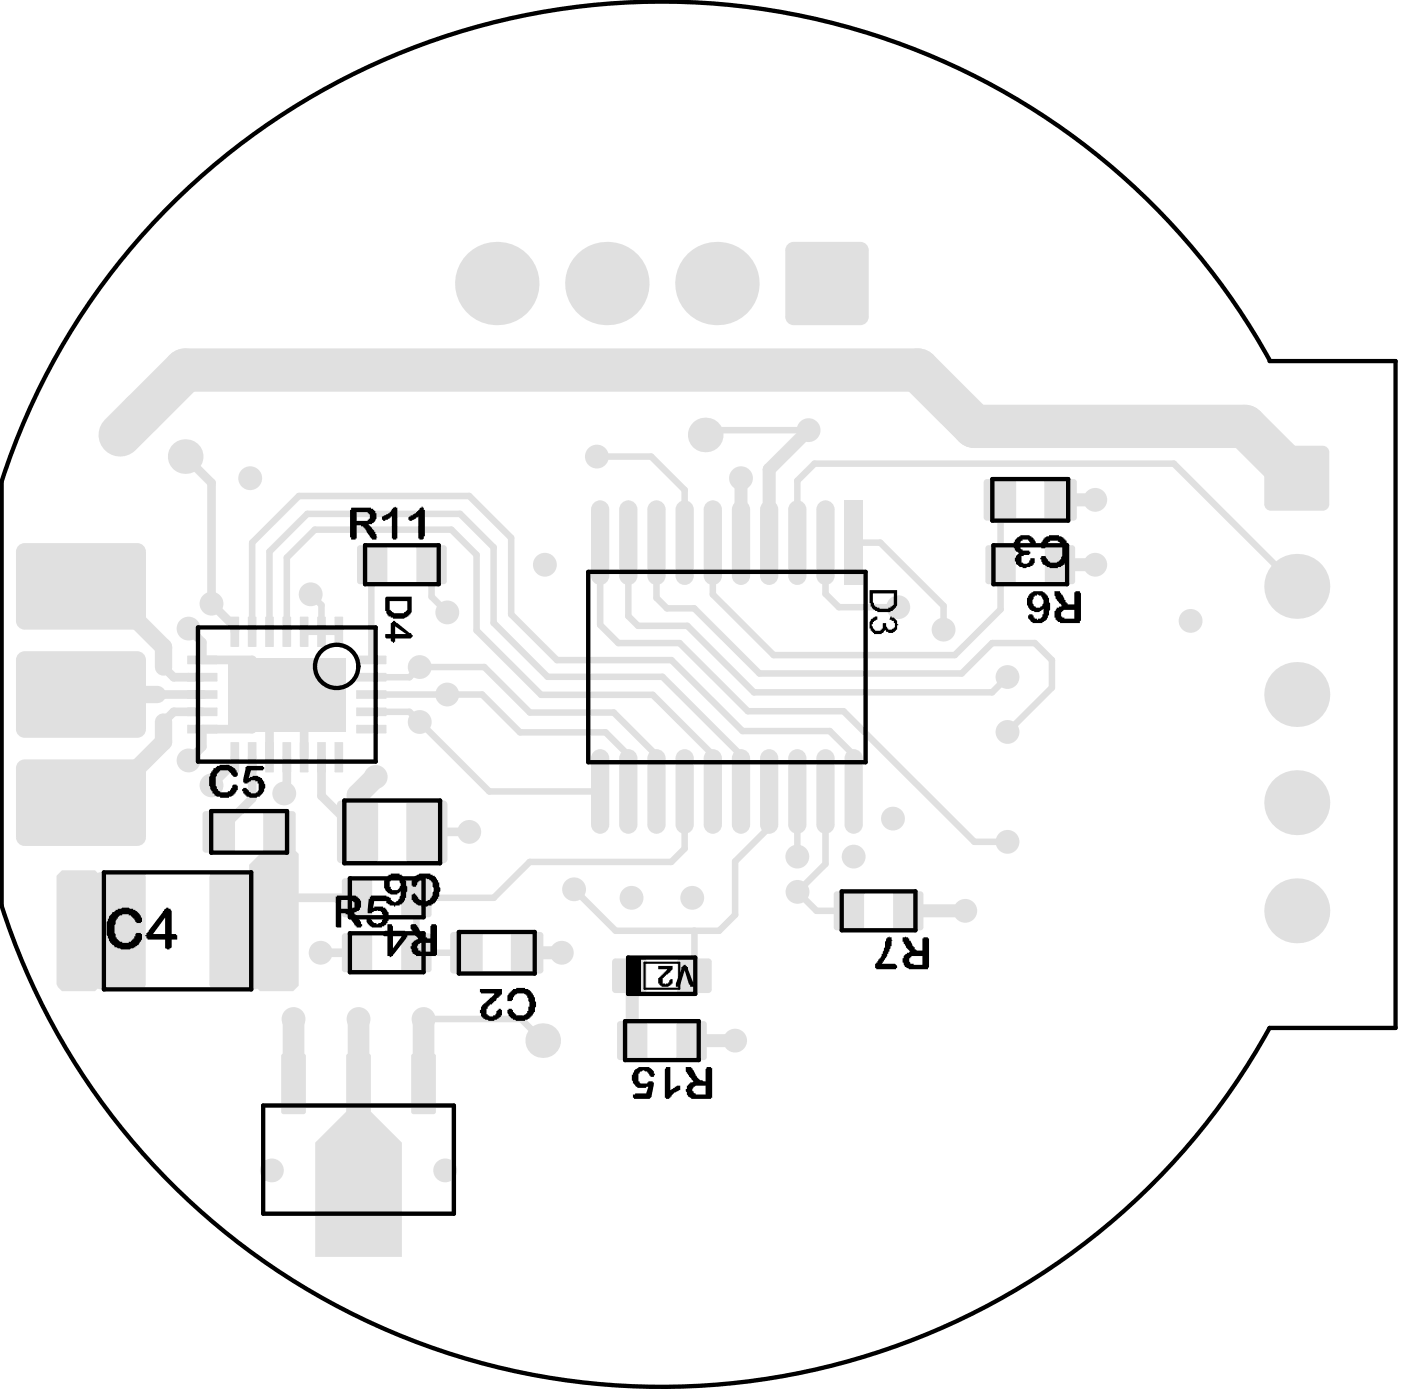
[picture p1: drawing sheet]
<svg xmlns="http://www.w3.org/2000/svg" width="108mm" height="107mm" viewBox="0 0 108 107" stroke-linecap="round" stroke-linejoin="round" font-family="sans-serif">
<path d="M97.5 27.7a53.3 53.3 0 0 0-51.7-27.3 53.3 53.3 0 0 0-45.7 36.6v32.6a53.3 53.3 0 0 0 45.6 36.7 53.3 53.3 0 0 0 51.8-27.3h9.7v-51.3h-9.7" fill="none" stroke="#000" stroke-width=".33"/>
<g fill="#e0e0e0">
<path d="M24.2 87.8l2.4-2.4h1.9l2.4 2.4v8.8h-6.7z"/>
<path d="M19.1 66.5l1.3-1.3h2.1l.4 .4v10.1l-.4 .5h-2.5l-.9-.9z"/>
<path d="M4.3 67.3l.5-.4h2.5l.8 .8v7.6l-.8 .9h-2.5l-.5-.6z"/>
</g>
<path d="M12.6 55.5v1.5" fill="none" stroke="#e0e0e0" stroke-width="1.3"/>
<path d="M16.2 37.1v9.3M24.6 73.2h2.8" fill="none" stroke="#e0e0e0" stroke-width=".67"/>
<path d="M23.6 39.5h11.7M36 38.1l3.3 3.2v5.9M24.2 40.7h10.5M28.5 43.5v7.2M32.2 55.5l5.4 5.3h8.5M33.1 43.4v2.5M36.6 42.6v5.8M37.2 51.3l3.5 3.5M50.1 53.4l4.6 4.6M50.4 58v2.8M50.9 52l6 6M52.6 60.8v4.4l-1 1h-10.9l-2.8 2.8h-5.9v4.2" fill="none" stroke="#e0e0e0" stroke-width=".5"/>
<path d="M56.9 36.7v5M59.1 36.1v5.6" fill="none" stroke="#e0e0e0" stroke-width="1"/>
<circle cx="74.1" cy="70" r=".5" fill="#e0e0e0"/>
<g fill="none" stroke="#e0e0e0" stroke-width=".5">
<path d="M23 38.1l-3.6 3.6M23.6 39.5l-2.9 2.9v6.2M35.3 39.5l2.6 2.6M61.2 36.9l1.4-1.3h27.6l9.4 9.5M62.1 33.1h-7.6l-.3 .3M23.9 45.7l.8 .8M24.2 40.7l-2.2 2.2v5.7M39.9 56.3h6.6M41.6 53.4h8.5M54.7 58v2.8M40 78.3l1.7 1.7M47.3 71.5h6"/>
<path d="M61.3 68.5l1.4 1.5"/>
</g>
<path d="M9.9 53.4h.1" fill="none" stroke="#e0e0e0" stroke-width="1.3"/>
<path d="M13.3 52h2.2M24.7 58.2v3l2.8 2.7M21.7 68.1l.8 .9h4.9M32.8 63.9h3.2" fill="none" stroke="#e0e0e0" stroke-width=".67"/>
<path d="M6.4 52.6l3.6 .6M9.9 53.4h.1M28.9 59.7l-1.4 1.4v2.8" fill="none" stroke="#e0e0e0" stroke-width="1.7"/>
<path d="M69.8 70h4.3" fill="none" stroke="#e0e0e0" stroke-width="1"/>
<path d="M74.8 32.8h20.8" fill="none" stroke="#e0e0e0" stroke-width="3.3"/>
<circle cx="10" cy="53.4" r=".83" fill="#e0e0e0"/>
<path d="M12.6 49.7v1.6" fill="none" stroke="#e0e0e0" stroke-width="1.3"/>
<path d="M32 73.2h3.8M44.1 68.3l3.2 3.2M55.2 71.5h-1.9v3.5M59.1 63.6l-2.6 2.6v4.1M62.7 70h2.5M63.4 60.8v5.6l-2.1 2.1" fill="none" stroke="#e0e0e0" stroke-width=".5"/>
<path d="M5.2 52.4l1.2 .2M8.2 53.4h1.7M10 53.2v.2M22.5 78.3v5M27.5 78.3v5M32.5 78.3v5" fill="none" stroke="#e0e0e0" stroke-width="1.7"/>
<path d="M12.1 53.4h3.4" fill="none" stroke="#e0e0e0" stroke-width=".67"/>
<path d="M40.5 73.2h2.6M48.3 75l.3 .2v4.8M53.1 80h3.4" fill="none" stroke="#e0e0e0" stroke-width="1"/>
<path d="M74.8 32.8l-4.3-4.4h-56.3l-5 5M95.6 32.8l4 3.9" fill="none" stroke="#e0e0e0" stroke-width="3.3"/>
<circle cx="32.5" cy="83.3" r=".83" fill="#e0e0e0"/>
<g fill="none" stroke="#e0e0e0" stroke-width=".5">
<path d="M23 38.1h13M45.8 35.1h4.2l2.6 2.6v4M61.2 36.9v4.8M76.8 38.4v8.4l-3.5 3.5h-13.9l-4.7-4.6v-4M19.4 41.7v6.9M28.6 43.4l-.1 .1M32.2 51.3h5M33.1 45.9l1.3 1.2M34.3 53.4h2.7l2.9 2.9M34.7 40.7l1.9 1.9M36.6 48.4l5 5M37.9 42.1v5.8l4.2 4.1h8.8"/>
<path d="M39.3 47.2l3.5 3.5h8.8l5.4 5.5h6.7l1.9 1.8v2.8M40.7 54.8h6.4l3.3 3.2M46.1 41.7v6.3M46.5 56.3l1.8 1.7v2.8M47.5 49.4h4.7l5.2 5.3h7.4l10 10h2.6M48.3 41.7v5.6l.7 .8h3.8l5.1 5.1h18.3l1.2-1.2M50.4 41.7v4.2l.8 .8h2.1l5 5.1h15.6l2.3-2.4h3.3l1.3 1.3v2.1l-3.4 3.4M56.9 58v2.8M63.4 41.7v3.9l1 1.1h4.6M65.6 41.7h2l4.9 4.9v1.8M32.5 78.3h7.5M56.5 70.3l-1.3 1.2"/>
<path d="M59.1 60.8v2.8"/>
</g>
<path d="M9.9 47.1l2.7 2.6M10 53.4h2.1M12.6 57l-2.7 2.7" fill="none" stroke="#e0e0e0" stroke-width="1.3"/>
<path d="M81.5 38.4h2.6M81.4 43.4h2.7" fill="none" stroke="#e0e0e0" stroke-width="1"/>
<path d="M15.5 54.7h-2.2l-.7 .8" fill="none" stroke="#e0e0e0" stroke-width=".67"/>
<path d="M5.2 52.4l1 1" fill="none" stroke="#e0e0e0" stroke-width="1.7"/>
<circle cx="15.5" cy="53.4" r=".33" fill="#e0e0e0"/>
<path d="M12.6 51.3l.7 .7" fill="none" stroke="#e0e0e0" stroke-width=".67"/>
<path d="M23.4 48.6h2.6M24.7 46.5v2.1M28.5 53.4h5.8M32.2 51.3l-.7 .7h-3" fill="none" stroke="#e0e0e0" stroke-width=".5"/>
<circle cx="34.3" cy="53.4" r=".25" fill="#e0e0e0"/>
<path d="M28.5 54.7h3l.7 .8M46.1 48l1.4 1.4M61.2 60.8v5" fill="none" stroke="#e0e0e0" stroke-width=".5"/>
<path d="M14.2 35.1l2 2M14.5 48.3l1 1.1v1.3h3.9l4 4v3.5M16.2 46.4l1.8 1.8v.4M18 58.2v.4l-1.8 1.8M19.4 58.2v3.2l-2.6 2.5M20.7 54.7v3.5M22 58.2v2.6l-.2 .2M22 53.4l-2.6 2.6h-3.9v1.4l-1 1" fill="none" stroke="#e0e0e0" stroke-width=".67"/>
<path d="M62.1 33.1l-3 3" fill="none" stroke="#e0e0e0" stroke-width="1"/>
<g fill="#e0e0e0">
<path d="M101.6 38.7h.5l-.1 .3-.2 .2h-.2z"/>
<path d="M101.6 34.3h.2l.2 .2 .1 .3h-.5z"/>
<path d="M97.2 34.5l.1-.2h.3v.5h-.5z"/>
<path d="M97.1 38.7h.5v.5a.5 .5 0 0 1-.5-.5z"/>
<path d="M60.3 24.3h.7v.7a.64 .64 0 0 1-.7-.7z"/>
<path d="M66.1 24.3h.6a.64 .64 0 0 1-.6 .7z"/>
<path d="M66.1 18.6a.64 .64 0 0 1 .6 .6h-.6z"/>
<path d="M60.5 18.8l.5-.2v.6h-.7z"/>
<path d="M50.4 63.4h.7a.7 .7 0 0 1-.7 .7z"/>
<path d="M50.4 57.6a.7 .7 0 0 1 .7 .7h-.7z"/>
<path d="M49.9 57.8l.5-.2v.7h-.7z"/>
<path d="M49.7 63.4h.7v.7a.7 .7 0 0 1-.7-.7z"/>
<path d="M46.1 63.4h.7a.7 .7 0 0 1-.7 .7z"/>
<path d="M46.1 57.6a.7 .7 0 0 1 .7 .7h-.7z"/>
<path d="M45.6 57.8l.5-.2v.7h-.7z"/>
<path d="M45.4 63.4h.7v.7a.7 .7 0 0 1-.7-.7z"/>
<path d="M54.7 63.4h.7a.7 .7 0 0 1-.7 .7z"/>
<path d="M54.7 57.6a.7 .7 0 0 1 .7 .7h-.7z"/>
<path d="M54.3 57.8l.4-.2v.7h-.7z"/>
<path d="M54 63.4h.7v.7a.7 .7 0 0 1-.7-.7z"/>
<path d="M64 71.3h.3v.2l-.2-.1z"/>
<path d="M66.1 71.3h.3l-.1 .1-.2 .1z"/>
<path d="M66.1 68.5l.2 .1 .1 .1h-.3z"/>
<path d="M64.1 68.6l.2-.1v.2h-.3z"/>
<path d="M29.5 41.9l.2 .1v.1h-.2z"/>
<path d="M27.5 42l.2-.1v.2h-.3z"/>
<path d="M27.4 44.7h.3v.2l-.2-.1z"/>
<path d="M29.5 44.7h.2v.1l-.2 .1z"/>
<path d="M47.4 81.2h.2v.3l-.1-.1z"/>
<path d="M49.5 81.2h.2v.2l-.2 .1z"/>
<path d="M49.5 78.5h.2v.2h-.2z"/>
<path d="M47.5 78.5h.1v.2h-.2z"/>
<path d="M47 76h.3v.3h-.2z"/>
<path d="M49.4 76h.3l-.1 .2-.2 .1z"/>
<path d="M49.4 73.7l.2 .1 .1 .1h-.3z"/>
<path d="M47 73.8l.3-.1v.2h-.3z"/>
<path d="M59.1 63.4h.7a.7 .7 0 0 1-.7 .7z"/>
<path d="M59.1 57.6a.7 .7 0 0 1 .7 .7h-.7z"/>
<path d="M58.6 57.8l.5-.2v.7h-.7z"/>
<path d="M58.4 63.4h.7v.7a.7 .7 0 0 1-.7-.7z"/>
<path d="M63.4 63.4h.7a.7 .7 0 0 1-.7 .7z"/>
<path d="M63.4 57.6a.7 .7 0 0 1 .7 .7h-.7z"/>
<path d="M62.9 57.8l.5-.2v.7h-.7z"/>
<path d="M62.7 63.4h.7v.7a.7 .7 0 0 1-.7-.7z"/>
<path d="M30.8 70.3h.2v.2l-.1-.1z"/>
<path d="M32.9 70.3h.2v.1l-.2 .1z"/>
<path d="M32.9 67.5l.2 .1v.1h-.2z"/>
<path d="M30.9 67.6l.1-.1v.2h-.2z"/>
<path d="M26.3 70.3h.2v.2l-.2-.1z"/>
<path d="M28.4 70.3h.2l-.1 .1-.1 .1z"/>
<path d="M28.4 67.5l.1 .1 .1 .1h-.2z"/>
<path d="M26.3 67.6l.2-.1v.2h-.2z"/>
<path d="M28.4 71.7l.1 .1 .1 .2h-.2z"/>
<path d="M26.3 71.8l.2-.1v.3h-.2z"/>
<path d="M26.3 74.5h.2v.2l-.2-.1z"/>
<path d="M28.4 74.5h.2l-.1 .1-.1 .1z"/>
<path d="M32.9 71.7l.2 .1v.2h-.2z"/>
<path d="M30.9 71.8l.1-.1v.3h-.2z"/>
<path d="M30.8 74.5h.2v.2l-.1-.1z"/>
<path d="M32.9 74.5h.2v.1l-.2 .1z"/>
<path d="M48.3 44.3h.7a.7 .7 0 0 1-.7 .6z"/>
<path d="M48.3 38.5a.7 .7 0 0 1 .7 .6h-.7z"/>
<path d="M47.8 38.7l.5-.2v.6h-.7z"/>
<path d="M47.6 44.3h.7v.7a.7 .7 0 0 1-.7-.7z"/>
<path d="M50.4 44.3h.7a.7 .7 0 0 1-.7 .6z"/>
<path d="M50.4 38.5a.7 .7 0 0 1 .7 .6h-.7z"/>
<path d="M49.9 38.7l.5-.2v.6h-.7z"/>
<path d="M49.7 44.3h.7v.7a.7 .7 0 0 1-.7-.7z"/>
<path d="M52.6 44.3h.7a.7 .7 0 0 1-.7 .6z"/>
<path d="M52.6 38.5a.7 .7 0 0 1 .7 .6h-.7z"/>
<path d="M52.1 38.7l.5-.2v.6h-.7z"/>
<path d="M51.9 44.3h.7v.7a.7 .7 0 0 1-.7-.7z"/>
<path d="M54.7 44.3h.7a.7 .7 0 0 1-.7 .6z"/>
<path d="M54.7 38.5a.7 .7 0 0 1 .7 .6h-.7z"/>
<path d="M54.3 38.7l.4-.2v.6h-.7z"/>
<path d="M54 44.3h.7v.7a.7 .7 0 0 1-.7-.7z"/>
<path d="M56.9 44.3h.7a.7 .7 0 0 1-.7 .6z"/>
<path d="M56.9 38.5a.7 .7 0 0 1 .7 .6h-.7z"/>
<path d="M56.4 38.7l.5-.2v.6h-.7z"/>
<path d="M56.2 44.3h.7v.7a.7 .7 0 0 1-.7-.7z"/>
<path d="M59.1 44.3h.7a.7 .7 0 0 1-.7 .6z"/>
<path d="M59.1 38.5a.7 .7 0 0 1 .7 .6h-.7z"/>
<path d="M58.6 38.7l.5-.2v.6h-.7z"/>
<path d="M58.4 44.3h.7v.7a.7 .7 0 0 1-.7-.7z"/>
<path d="M61.2 44.3h.7a.7 .7 0 0 1-.7 .6z"/>
<path d="M61.2 38.5a.7 .7 0 0 1 .7 .6h-.7z"/>
<path d="M60.7 38.7l.5-.2v.6h-.7z"/>
<path d="M60.5 44.3h.7v.7a.7 .7 0 0 1-.7-.7z"/>
<path d="M63.4 44.3h.7a.7 .7 0 0 1-.7 .6z"/>
<path d="M63.4 38.5a.7 .7 0 0 1 .7 .6h-.7z"/>
<path d="M62.9 38.7l.5-.2v.6h-.7z"/>
<path d="M62.7 44.3h.7v.7a.7 .7 0 0 1-.7-.7z"/>
<path d="M39.2 74.6h.3v.2l-.2-.1z"/>
<path d="M41.5 74.6h.2v.1l-.2 .1z"/>
<path d="M41.5 71.6l.2 .1v.2h-.2z"/>
<path d="M39.3 71.7l.2-.1v.3h-.3z"/>
<path d="M34.6 74.6h.2v.2l-.2-.1z"/>
<path d="M36.8 74.6h.3l-.1 .1-.2 .1z"/>
<path d="M36.8 71.6l.2 .1 .1 .2h-.3z"/>
<path d="M34.6 71.7l.2-.1v.3h-.2z"/>
<path d="M1.4 41.9l.5-.2v.7h-.7z"/>
<path d="M1.2 47.7h.7v.7a.67 .67 0 0 1-.7-.7z"/>
<path d="M10.5 47.7h.7a.67 .67 0 0 1-.7 .7z"/>
<path d="M10.5 41.7a.66 .66 0 0 1 .7 .7h-.7z"/>
<path d="M1.4 50.2l.5-.2v.7h-.7z"/>
<path d="M1.2 56h.7v.7a.66 .66 0 0 1-.7-.7z"/>
<path d="M10.5 56h.7a.67 .67 0 0 1-.7 .7z"/>
<path d="M10.5 50a.67 .67 0 0 1 .7 .7h-.7z"/>
<path d="M1.4 58.6l.5-.2v.6h-.7z"/>
<path d="M1.2 64.3h.7v.7a.66 .66 0 0 1-.7-.7z"/>
<path d="M10.5 64.3h.7a.67 .67 0 0 1-.7 .7z"/>
<path d="M10.5 58.4a.66 .66 0 0 1 .7 .6h-.7z"/>
<path d="M26.3 47.4l.1 .1z"/>
<path d="M25.7 47.4l.1 .1z"/>
<path d="M25.7 49.6l.1 .1z"/>
<path d="M26.3 49.6h.1l-.1 .1z"/>
<path d="M25 47.4v.1z"/>
<path d="M24.4 47.4v.1z"/>
<path d="M24.4 49.6v.1z"/>
<path d="M25 49.6v.1z"/>
<path d="M23.6 47.4l.1 .1z"/>
<path d="M23 47.4l.1 .1z"/>
<path d="M23 49.6l.1 .1z"/>
<path d="M23.6 49.6h.1l-.1 .1z"/>
<path d="M22.3 47.4l.1 .1z"/>
<path d="M21.7 47.4l.1 .1z"/>
<path d="M21.7 49.6l.1 .1z"/>
<path d="M22.3 49.6h.1l-.1 .1z"/>
<path d="M21 47.4v.1z"/>
<path d="M20.4 47.4v.1z"/>
<path d="M20.4 49.6v.1z"/>
<path d="M21 49.6v.1z"/>
<path d="M19.6 47.4l.1 .1z"/>
<path d="M19.1 47.4v.1z"/>
<path d="M19 49.6l.1 .1z"/>
<path d="M19.6 49.6h.1l-.1 .1z"/>
<path d="M18.3 47.4l.1 .1z"/>
<path d="M17.7 47.4l.1 .1z"/>
<path d="M17.7 49.6l.1 .1z"/>
<path d="M18.3 49.6h.1l-.1 .1z"/>
<path d="M16.6 51h.1h-.1z"/>
<path d="M16.6 50.4h.1z"/>
<path d="M16.6 52.3h.1l-.1 .1z"/>
<path d="M16.6 51.7l.1 .1z"/>
<path d="M14.4 51.7v.1z"/>
<path d="M14.4 52.3v.1z"/>
<path d="M16.6 53.6h.1l-.1 .1z"/>
<path d="M16.6 53l.1 .1z"/>
<path d="M14.4 53.6v.1z"/>
<path d="M16.6 55h.1h-.1z"/>
<path d="M16.6 54.4h.1z"/>
<path d="M16.6 56.3h.1l-.1 .1z"/>
<path d="M16.6 55.7l.1 .1z"/>
<path d="M14.4 55.7v.1z"/>
<path d="M14.4 56.3v.1z"/>
<path d="M18.3 57l.1 .1z"/>
<path d="M17.7 57l.1 .1z"/>
<path d="M17.7 59.3l.1 .1z"/>
<path d="M18.3 59.3h.1l-.1 .1z"/>
<path d="M19.6 57l.1 .1z"/>
<path d="M19.1 57v.1z"/>
<path d="M19 59.3l.1 .1z"/>
<path d="M19.6 59.3h.1l-.1 .1z"/>
<path d="M21 57v.1z"/>
<path d="M20.4 57v.1z"/>
<path d="M20.4 59.3v.1z"/>
<path d="M21 59.3v.1z"/>
<path d="M22.3 57l.1 .1z"/>
<path d="M21.7 57l.1 .1z"/>
<path d="M21.7 59.3l.1 .1z"/>
<path d="M22.3 59.3h.1l-.1 .1z"/>
<path d="M23.6 57l.1 .1z"/>
<path d="M23 57l.1 .1z"/>
<path d="M23 59.3l.1 .1z"/>
<path d="M23.6 59.3h.1l-.1 .1z"/>
<path d="M25 57v.1z"/>
<path d="M24.4 57v.1z"/>
<path d="M24.4 59.3v.1z"/>
<path d="M25 59.3v.1z"/>
<path d="M26.3 57l.1 .1z"/>
<path d="M25.7 57l.1 .1z"/>
<path d="M25.7 59.3l.1 .1z"/>
<path d="M26.3 59.3h.1l-.1 .1z"/>
<path d="M29.6 56.3h.1l-.1 .1z"/>
<path d="M29.6 55.7l.1 .1z"/>
<path d="M27.4 55.7v.1z"/>
<path d="M27.4 56.3v.1z"/>
<path d="M29.6 55h.1h-.1z"/>
<path d="M29.6 54.4h.1z"/>
<path d="M29.6 53.6h.1l-.1 .1z"/>
<path d="M29.6 53l.1 .1z"/>
<path d="M27.4 53.6v.1z"/>
<path d="M29.6 52.3h.1l-.1 .1z"/>
<path d="M29.6 51.7l.1 .1z"/>
<path d="M27.4 51.7v.1z"/>
<path d="M27.4 52.3v.1z"/>
<path d="M29.6 51h.1h-.1z"/>
<path d="M29.6 50.4h.1z"/>
<path d="M10.8 67l.2 .1 .2 .3h-.4z"/>
<path d="M7.3 67.2l.4-.2v.4h-.4z"/>
<path d="M7.3 75.6h.4v.4a.39 .39 0 0 1-.4-.4z"/>
<path d="M10.8 75.6h.4l-.1 .2-.3 .2z"/>
<path d="M19.6 67l.2 .1 .2 .3h-.4z"/>
<path d="M16.1 67.2l.4-.2v.4h-.4z"/>
<path d="M16.1 75.6h.4v.4a.39 .39 0 0 1-.4-.4z"/>
<path d="M19.6 75.6h.4l-.1 .2-.3 .2z"/>
<path d="M17.8 62.3l.2 .1 .1 .2h-.3z"/>
<path d="M15.6 62.4l.2-.1v.3h-.2z"/>
<path d="M15.6 65.3h.2v.2l-.2-.1z"/>
<path d="M17.8 65.3h.3l-.1 .1-.2 .1z"/>
<path d="M22.5 62.3l.1 .1 .1 .2h-.2z"/>
<path d="M20.3 62.4l.2-.1v.3h-.3z"/>
<path d="M20.2 65.3h.3v.2l-.2-.1z"/>
<path d="M22.5 65.3h.2l-.1 .1-.1 .1z"/>
<path d="M34 61.5l.2 .1 .2 .2h-.4z"/>
<path d="M31.2 61.7l.3-.2v.3h-.3z"/>
<path d="M31.2 66h.3v.3l-.3-.1z"/>
<path d="M34 66h.4l-.2 .3h-.2z"/>
<path d="M28.7 61.5l.3 .2v.1h-.3z"/>
<path d="M25.9 61.7l.3-.2v.3h-.3z"/>
<path d="M25.9 66h.3v.3h-.2z"/>
<path d="M28.7 66h.3v.2l-.3 .1z"/>
<path d="M21.6 85.4h.2v.2z"/>
<path d="M23.3 85.4h.2l-.2 .2z"/>
<path d="M23.3 81l.2 .2h-.2z"/>
<path d="M21.7 81h.1v.2h-.2z"/>
<path d="M80.2 44.7h.3v.2l-.2-.1z"/>
<path d="M82.3 44.7h.3l-.1 .1-.2 .1z"/>
<path d="M82.3 41.9l.2 .1 .1 .1h-.3z"/>
<path d="M80.3 42l.2-.1v.2h-.3z"/>
<path d="M75.7 44.7h.2v.2l-.2-.1z"/>
<path d="M77.8 44.7h.2l-.1 .1-.1 .1z"/>
<path d="M77.8 41.9l.1 .1 .1 .1h-.2z"/>
<path d="M75.7 42l.2-.1v.2h-.2z"/>
<path d="M80.2 39.8h.3v.2l-.2-.1z"/>
<path d="M82.5 39.8h.2l-.1 .1-.1 .1z"/>
<path d="M82.5 36.8l.1 .1 .1 .2h-.2z"/>
<path d="M80.3 36.9l.2-.1v.3h-.3z"/>
<path d="M75.5 39.8h.3v.2l-.2-.1z"/>
<path d="M77.8 39.8h.2v.1l-.2 .1z"/>
<path d="M77.8 36.8l.2 .1v.2h-.2z"/>
<path d="M75.6 36.9l.2-.1v.3h-.3z"/>
<path d="M31.6 85.4h.2v.2z"/>
<path d="M33.3 85.4h.2l-.2 .2z"/>
<path d="M33.3 81l.2 .2h-.2z"/>
<path d="M31.6 81h.2v.2h-.2z"/>
<path d="M46.1 44.3h.7a.7 .7 0 0 1-.7 .6z"/>
<path d="M46.1 38.5a.7 .7 0 0 1 .7 .6h-.7z"/>
<path d="M45.6 38.7l.5-.2v.6h-.7z"/>
<path d="M45.4 44.3h.7v.7a.7 .7 0 0 1-.7-.7z"/>
<path d="M48.3 63.4h.7a.7 .7 0 0 1-.7 .7z"/>
<path d="M48.3 57.6a.7 .7 0 0 1 .7 .7h-.7z"/>
<path d="M47.8 57.8l.5-.2v.7h-.7z"/>
<path d="M47.6 63.4h.7v.7a.7 .7 0 0 1-.7-.7z"/>
<path d="M52.6 63.4h.7a.7 .7 0 0 1-.7 .7z"/>
<path d="M52.6 57.6a.7 .7 0 0 1 .7 .7h-.7z"/>
<path d="M52.1 57.8l.5-.2v.7h-.7z"/>
<path d="M51.9 63.4h.7v.7a.7 .7 0 0 1-.7-.7z"/>
<path d="M52 76h.3v.3h-.2z"/>
<path d="M54.4 76h.3l-.1 .2-.2 .1z"/>
<path d="M54.4 73.7l.2 .1 .1 .1h-.3z"/>
<path d="M52 73.8l.3-.1v.2h-.3z"/>
<path d="M65.6 63.4h.7a.7 .7 0 0 1-.7 .7z"/>
<path d="M65.6 57.6a.7 .7 0 0 1 .7 .7h-.7z"/>
<path d="M65.1 57.8l.5-.2v.7h-.7z"/>
<path d="M64.9 63.4h.7v.7a.7 .7 0 0 1-.7-.7z"/>
<path d="M68.6 71.3h.2v.2l-.1-.1z"/>
<path d="M70.7 71.3h.2v.1l-.2 .1z"/>
<path d="M70.7 68.5l.2 .1v.1h-.2z"/>
<path d="M68.7 68.6l.1-.1v.2h-.2z"/>
<path d="M61.2 63.4h.7a.7 .7 0 0 1-.7 .7z"/>
<path d="M61.2 57.6a.7 .7 0 0 1 .7 .7h-.7z"/>
<path d="M60.7 57.8l.5-.2v.7h-.7z"/>
<path d="M60.5 63.4h.7v.7a.7 .7 0 0 1-.7-.7z"/>
<path d="M34.1 41.9l.1 .1 .1 .1h-.2z"/>
<path d="M32 42l.2-.1v.2h-.2z"/>
<path d="M32 44.7h.2v.2l-.2-.1z"/>
<path d="M34.1 44.7h.2l-.1 .1-.1 .1z"/>
<path d="M56.9 63.4h.7a.7 .7 0 0 1-.7 .7z"/>
<path d="M56.9 57.6a.7 .7 0 0 1 .7 .7h-.7z"/>
<path d="M56.4 57.8l.5-.2v.7h-.7z"/>
<path d="M56.2 63.4h.7v.7a.7 .7 0 0 1-.7-.7z"/>
<path d="M51.9 81.2h.3v.3l-.2-.1z"/>
<path d="M54 81.2h.3l-.1 .2-.2 .1z"/>
<path d="M54 78.5h.2l.1 .2h-.3z"/>
<path d="M52 78.5h.2v.2h-.3z"/>
<path d="M26.6 85.4h.2v.2z"/>
<path d="M28.3 85.4h.2l-.2 .2z"/>
<path d="M28.3 81l.2 .2h-.2z"/>
<path d="M26.6 81h.2v.2h-.2z"/>
<circle cx="65.6" cy="65.8" r=".92"/>
<circle cx="61.3" cy="68.5" r=".92"/>
<circle cx="61.2" cy="65.8" r=".92"/>
<circle cx="56.5" cy="80" r=".92"/>
<circle cx="34.2" cy="89.9" r=".92"/>
<circle cx="20.9" cy="89.9" r=".92"/>
<circle cx="24.6" cy="73.2" r=".92"/>
<circle cx="21.7" cy="68.1" r=".92"/>
<circle cx="43.1" cy="73.2" r=".92"/>
<circle cx="32.5" cy="78.3" r=".92"/>
<circle cx="27.5" cy="78.3" r=".92"/>
<circle cx="22.5" cy="78.3" r=".92"/>
<circle cx="91.4" cy="47.7" r=".92"/>
<circle cx="14.2" cy="28.4" r=".92"/>
<circle cx="12.6" cy="30.1" r=".92"/>
<circle cx="10.9" cy="31.8" r=".92"/>
<circle cx="9.2" cy="33.4" r=".92"/>
<circle cx="44.1" cy="68.3" r=".92"/>
<circle cx="41.8" cy="43.4" r=".92"/>
<circle cx="68.6" cy="62.9" r=".92"/>
<circle cx="84.1" cy="43.4" r=".92"/>
<circle cx="84.1" cy="38.4" r=".92"/>
<circle cx="72.5" cy="48.4" r=".92"/>
<circle cx="69" cy="46.7" r=".92"/>
<circle cx="56.9" cy="36.7" r=".92"/>
<circle cx="62.1" cy="33.1" r=".92"/>
<circle cx="45.8" cy="35.1" r=".92"/>
<circle cx="77.4" cy="56.2" r=".92"/>
<circle cx="77.4" cy="52" r=".92"/>
<circle cx="77.4" cy="64.7" r=".92"/>
<circle cx="19.2" cy="36.7" r=".92"/>
<circle cx="34.4" cy="47.1" r=".92"/>
<circle cx="23.9" cy="45.7" r=".92"/>
<circle cx="6.2" cy="43.1" r="1.16"/>
<circle cx="9.9" cy="43.1" r="1.16"/>
<circle cx="9.9" cy="45.1" r="1.16"/>
<circle cx="9.9" cy="47.1" r="1.16"/>
<circle cx="6.2" cy="47.1" r="1.16"/>
<circle cx="6.2" cy="45.1" r="1.16"/>
<circle cx="2.6" cy="47.1" r="1.16"/>
<circle cx="2.6" cy="45.1" r="1.16"/>
<circle cx="2.6" cy="43.1" r="1.16"/>
<circle cx="6.2" cy="51.4" r="1.16"/>
<circle cx="9.9" cy="51.4" r="1.16"/>
<circle cx="9.9" cy="53.4" r="1.16"/>
<circle cx="9.9" cy="55.4" r="1.16"/>
<circle cx="6.2" cy="55.4" r="1.16"/>
<circle cx="6.2" cy="53.4" r="1.16"/>
<circle cx="2.6" cy="55.4" r="1.16"/>
<circle cx="2.6" cy="53.4" r="1.16"/>
<circle cx="2.6" cy="51.4" r="1.16"/>
<circle cx="6.2" cy="59.7" r="1.16"/>
<circle cx="9.9" cy="59.7" r="1.16"/>
<circle cx="9.9" cy="61.7" r="1.16"/>
<circle cx="9.9" cy="63.7" r="1.16"/>
<circle cx="6.2" cy="63.7" r="1.16"/>
<circle cx="6.2" cy="61.7" r="1.16"/>
<circle cx="2.6" cy="63.7" r="1.16"/>
<circle cx="2.6" cy="61.7" r="1.16"/>
<circle cx="2.6" cy="59.7" r="1.16"/>
<circle cx="74.1" cy="70" r=".92"/>
<circle cx="21.7" cy="74.9" r=".92"/>
<circle cx="21.7" cy="71.5" r=".92"/>
<circle cx="5.6" cy="74.9" r=".92"/>
<circle cx="5.6" cy="71.5" r=".92"/>
<circle cx="5.6" cy="68.1" r=".92"/>
<circle cx="34.3" cy="53.4" r=".92"/>
<circle cx="32.2" cy="51.3" r=".92"/>
<circle cx="32.2" cy="55.5" r=".92"/>
<circle cx="53.2" cy="69" r=".92"/>
<circle cx="48.5" cy="69" r=".92"/>
<circle cx="36" cy="63.9" r=".92"/>
<circle cx="28.9" cy="59.7" r=".92"/>
<circle cx="16.2" cy="46.4" r=".92"/>
<circle cx="16.2" cy="60.4" r=".92"/>
<circle cx="21.8" cy="61" r=".92"/>
<circle cx="14.5" cy="58.4" r=".92"/>
<circle cx="14.5" cy="48.3" r=".92"/>
<circle cx="99.6" cy="70" r="2.5"/>
<circle cx="99.6" cy="61.7" r="2.5"/>
<circle cx="99.6" cy="45.1" r="2.5"/>
<circle cx="99.6" cy="53.4" r="2.5"/>
<circle cx="38.2" cy="21.8" r="3.2"/>
<circle cx="46.6" cy="21.8" r="3.2"/>
<circle cx="55.1" cy="21.8" r="3.2"/>
<circle cx="54.2" cy="33.4" r="1.33"/>
<circle cx="14.2" cy="35.1" r="1.33"/>
<circle cx="41.7" cy="80" r="1.33"/>
</g>
<g fill="#e0e0e0">
<path d="M97.1 34.8l.5-.5h4l.5 .5v3.9l-.5 .5h-4l-.5-.5z" fill-rule="evenodd"/>
<path d="M60.3 19.2l.7-.6h5.1l.6 .6v5.1l-.6 .7h-5.1l-.7-.7z" fill-rule="evenodd"/>
<path d="M49.7 58.3l.7-.7 .7 .7v5.1l-.7 .7-.7-.7z" fill-rule="evenodd"/>
<path d="M45.4 58.3l.7-.7 .7 .7v5.1l-.7 .7-.7-.7z" fill-rule="evenodd"/>
<path d="M54 58.3l.7-.7 .7 .7v5.1l-.7 .7-.7-.7z" fill-rule="evenodd"/>
<path d="M64 68.7l.3-.2h1.8l.3 .2v2.6l-.3 .2h-1.8l-.3-.2z" fill-rule="evenodd"/>
<path d="M27.4 42.1l.3-.2h1.8l.2 .2v2.6l-.2 .2h-1.8l-.3-.2z" fill-rule="evenodd"/>
<path d="M47.4 78.7l.2-.2h1.9l.2 .2v2.5l-.2 .3h-1.9l-.2-.3z" fill-rule="evenodd"/>
<path d="M47 73.9l.3-.2h2.1l.3 .2v2.1l-.3 .3h-2.1l-.3-.3z" fill-rule="evenodd"/>
<path d="M59.1 57.6l.7 .7v5.1l-.7 .7-.7-.7v-5.1z" fill-rule="evenodd"/>
<path d="M63.4 57.6l.7 .7v5.1l-.7 .7-.7-.7v-5.1z" fill-rule="evenodd"/>
<path d="M30.8 67.7l.2-.2h1.9l.2 .2v2.6l-.2 .2h-1.9l-.2-.2z" fill-rule="evenodd"/>
<path d="M26.3 67.7l.2-.2h1.9l.2 .2v2.6l-.2 .2h-1.9l-.2-.2z" fill-rule="evenodd"/>
<path d="M26.3 72l.2-.3h1.9l.2 .3v2.5l-.2 .2h-1.9l-.2-.2z" fill-rule="evenodd"/>
<path d="M30.8 72l.2-.3h1.9l.2 .3v2.5l-.2 .2h-1.9l-.2-.2z" fill-rule="evenodd"/>
<path d="M47.6 39.1l.7-.6 .7 .6v5.2l-.7 .7-.7-.7z" fill-rule="evenodd"/>
<path d="M49.7 39.1l.7-.6 .7 .6v5.2l-.7 .7-.7-.7z" fill-rule="evenodd"/>
<path d="M51.9 39.1l.7-.6 .7 .6v5.2l-.7 .7-.7-.7z" fill-rule="evenodd"/>
<path d="M54 39.1l.7-.6 .7 .6v5.2l-.7 .7-.7-.7z" fill-rule="evenodd"/>
<path d="M56.2 39.1l.7-.6 .7 .6v5.2l-.7 .7-.7-.7z" fill-rule="evenodd"/>
<path d="M58.4 39.1l.7-.6 .7 .6v5.2l-.7 .7-.7-.7z" fill-rule="evenodd"/>
<path d="M60.5 39.1l.7-.6 .7 .6v5.2l-.7 .7-.7-.7z" fill-rule="evenodd"/>
<path d="M62.7 39.1l.7-.6 .7 .6v5.2l-.7 .7-.7-.7z" fill-rule="evenodd"/>
<path d="M64.9 38.5h1.4v6.5h-1.4z" fill-rule="evenodd"/>
<path d="M39.2 71.9l.3-.3h2l.2 .3v2.7l-.2 .2h-2l-.3-.2z" fill-rule="evenodd"/>
<path d="M34.6 71.9l.2-.3h2l.3 .3v2.7l-.3 .2h-2l-.2-.2z" fill-rule="evenodd"/>
<path d="M1.2 42.4l.7-.7h8.6l.7 .7v5.3l-.7 .7h-8.6l-.7-.7z" fill-rule="evenodd"/>
<path d="M1.9 50h8.6l.7 .7v5.3l-.7 .7h-8.6l-.7-.7v-5.3z" fill-rule="evenodd"/>
<path d="M1.2 59l.7-.6h8.6l.7 .6v5.3l-.7 .7h-8.6l-.7-.7z" fill-rule="evenodd"/>
<path d="M25.8 47.4l.6 .1v2.1l-.1 .1-.6-.1v-2.1z" fill-rule="evenodd"/>
<path d="M24.4 47.5v-.1l.6 .1v2.1v.1l-.6-.1z" fill-rule="evenodd"/>
<path d="M23 47.5l.1-.1 .6 .1v2.1l-.1 .1-.6-.1z" fill-rule="evenodd"/>
<path d="M21.7 47.5l.1-.1 .6 .1v2.1l-.1 .1-.6-.1z" fill-rule="evenodd"/>
<path d="M20.4 47.5v-.1l.6 .1v2.1v.1l-.6-.1z" fill-rule="evenodd"/>
<path d="M19.1 47.4l.6 .1v2.1l-.1 .1-.6-.1v-2.1z" fill-rule="evenodd"/>
<path d="M17.7 47.5l.1-.1 .6 .1v2.1l-.1 .1-.6-.1z" fill-rule="evenodd"/>
<path d="M14.4 50.4h2.2l.1 .6h-.1h-2.2z" fill-rule="evenodd"/>
<path d="M14.4 51.7h2.2l.1 .6-.1 .1h-2.2v-.1z" fill-rule="evenodd"/>
<path d="M14.4 53.1v-.1h2.2l.1 .6-.1 .1h-2.2z" fill-rule="evenodd"/>
<path d="M14.4 54.4h2.2l.1 .6h-.1h-2.2z" fill-rule="evenodd"/>
<path d="M14.4 55.7h2.2l.1 .6-.1 .1h-2.2v-.1z" fill-rule="evenodd"/>
<path d="M17.7 57.1l.1-.1 .6 .1v2.2l-.1 .1-.6-.1z" fill-rule="evenodd"/>
<path d="M19.1 57l.6 .1v2.2l-.1 .1-.6-.1v-2.2z" fill-rule="evenodd"/>
<path d="M20.4 57.1v-.1l.6 .1v2.2v.1l-.6-.1z" fill-rule="evenodd"/>
<path d="M21.7 57.1l.1-.1 .6 .1v2.2l-.1 .1-.6-.1z" fill-rule="evenodd"/>
<path d="M23 57.1l.1-.1 .6 .1v2.2l-.1 .1-.6-.1z" fill-rule="evenodd"/>
<path d="M24.4 57.1v-.1l.6 .1v2.2v.1l-.6-.1z" fill-rule="evenodd"/>
<path d="M25.8 57l.6 .1v2.2l-.1 .1-.6-.1v-2.2z" fill-rule="evenodd"/>
<path d="M27.4 55.8v-.1h2.2l.1 .6-.1 .1h-2.2z" fill-rule="evenodd"/>
<path d="M27.4 54.4h2.2l.1 .6h-.1h-2.2z" fill-rule="evenodd"/>
<path d="M27.4 53.1v-.1h2.2l.1 .6-.1 .1h-2.2z" fill-rule="evenodd"/>
<path d="M27.4 51.8v-.1h2.2l.1 .6-.1 .1h-2.2z" fill-rule="evenodd"/>
<path d="M27.4 50.4h2.2l.1 .6h-.1h-2.2z" fill-rule="evenodd"/>
<path d="M17.5 50.5h9v5.7h-9z" fill-rule="evenodd"/>
<path d="M7.7 67h3.1l.4 .4v8.2l-.4 .4h-3.1l-.4-.4v-8.2z" fill-rule="evenodd"/>
<path d="M16.1 67.4l.4-.4h3.1l.4 .4v8.2l-.4 .4h-3.1l-.4-.4z" fill-rule="evenodd"/>
<path d="M15.6 62.6l.2-.3h2l.3 .3v2.7l-.3 .2h-2l-.2-.2z" fill-rule="evenodd"/>
<path d="M20.2 62.6l.3-.3h2l.2 .3v2.7l-.2 .2h-2l-.3-.2z" fill-rule="evenodd"/>
<path d="M31.2 61.8l.3-.3h2.5l.4 .3v4.2l-.4 .3h-2.5l-.3-.3z" fill-rule="evenodd"/>
<path d="M25.9 61.8l.3-.3h2.5l.3 .3v4.2l-.3 .3h-2.5l-.3-.3z" fill-rule="evenodd"/>
<path d="M21.6 81.2l.2-.2h1.5l.2 .2v4.2l-.2 .2h-1.5l-.2-.2z" fill-rule="evenodd"/>
<path d="M80.2 42.1l.3-.2h1.8l.3 .2v2.6l-.3 .2h-1.8l-.3-.2z" fill-rule="evenodd"/>
<path d="M75.7 42.1l.2-.2h1.9l.2 .2v2.6l-.2 .2h-1.9l-.2-.2z" fill-rule="evenodd"/>
<path d="M80.2 37.1l.3-.3h2l.2 .3v2.7l-.2 .2h-2l-.3-.2z" fill-rule="evenodd"/>
<path d="M75.5 37.1l.3-.3h2l.2 .3v2.7l-.2 .2h-2l-.3-.2z" fill-rule="evenodd"/>
<path d="M31.6 81.2l.2-.2h1.5l.2 .2v4.2l-.2 .2h-1.5l-.2-.2z" fill-rule="evenodd"/>
<path d="M45.4 39.1l.7-.6 .7 .6v5.2l-.7 .7-.7-.7z" fill-rule="evenodd"/>
<path d="M47.6 58.3l.7-.7 .7 .7v5.1l-.7 .7-.7-.7z" fill-rule="evenodd"/>
<path d="M51.9 58.3l.7-.7 .7 .7v5.1l-.7 .7-.7-.7z" fill-rule="evenodd"/>
<path d="M52 73.9l.3-.2h2.1l.3 .2v2.1l-.3 .3h-2.1l-.3-.3z" fill-rule="evenodd"/>
<path d="M65.6 57.6l.7 .7v5.1l-.7 .7-.7-.7v-5.1z" fill-rule="evenodd"/>
<path d="M68.6 68.7l.2-.2h1.9l.2 .2v2.6l-.2 .2h-1.9l-.2-.2z" fill-rule="evenodd"/>
<path d="M61.2 57.6l.7 .7v5.1l-.7 .7-.7-.7v-5.1z" fill-rule="evenodd"/>
<path d="M32 42.1l.2-.2h1.9l.2 .2v2.6l-.2 .2h-1.9l-.2-.2z" fill-rule="evenodd"/>
<path d="M56.2 58.3l.7-.7 .7 .7v5.1l-.7 .7-.7-.7z" fill-rule="evenodd"/>
<path d="M51.9 78.7l.3-.2h1.8l.3 .2v2.5l-.3 .3h-1.8l-.3-.3z" fill-rule="evenodd"/>
<path d="M26.6 81.2l.2-.2h1.5l.2 .2v4.2l-.2 .2h-1.5l-.2-.2z" fill-rule="evenodd"/>
</g>
<g fill="none" stroke="#000" stroke-width=".33">
<path d="M76.2 36.8h5.8v3.2h-5.8zM15.2 48.2h13.7v10.3h-13.7zM28 41.9h5.7v3h-5.7zM45.2 43.9h21.3v14.7h-21.3zM76.3 41.9h5.7v3h-5.7zM8 67h11.3v9h-11.3zM16.2 62.3h5.8v3.2h-5.8zM26.4 61.5h7.4v4.8h-7.4zM26.9 67.5h5.6v3h-5.6zM26.9 71.7h5.6v3h-5.6zM35.2 71.6h5.9v3.2h-5.9zM48 78.5h5.7v3h-5.7z"/>
<path d="M48.2 73.6h5.2v2.8h-5.2zM64.6 68.5h5.7v3h-5.7zM20.2 85h14.7v8.3h-14.7z"/>
<circle cx="25.9" cy="51.2" r="1.66"/>
</g>
<path d="M49.5 74h2.7v2h-2.7z" fill="none" stroke="#000" stroke-width=".17"/>
<path d="M48.2 73.6h1v2.8h-1z" fill-rule="evenodd" fill="#000"/>
<g fill="#000">
<path d="M29.3 39.7l.6-.3 .3-.4 .1-.1 .2 .1v2.3a.22 .22 0 0 1-.2 .2 .22 .22 0 0 1-.2-.3v-1.5l-.2 .2h-.3v.1l-.3-.1zM31.4 39.8l.1-.2h.2v-.1l.3-.1 .4-.5 .1 .1v.2h.1v2h-.1a.22 .22 0 0 1-.2 .3 .22 .22 0 0 1-.2-.3v-1.5l-.5 .3h-.2zM16.4 59h.1a1.27 1.27 0 0 1 1.4-.1l.3 .4a.24 .24 0 0 1 .1 .3 .24 .24 0 0 1-.3 .1l-.2-.2a.64 .64 0 0 0-.9-.3l-.1 .1a1.25 1.25 0 0 0 0 1.5l.1 .1h.4a.44 .44 0 0 0 .5-.4 .23 .23 0 0 1 .3-.2 .23 .23 0 0 1 .2 .3l-.1 .1a.97 .97 0 0 1-1 .6l-.5-.1-.4-.3a1.48 1.48 0 0 1 .1-1.8zM18.9 58.9h1.2a.18 .18 0 0 1 .2 .2 .18 .18 0 0 1-.3 .1h-.7l-.2 .6h.1a.48 .48 0 0 1 .7-.1l.2 .1 .1 .2a.48 .48 0 0 1 .1 .7l-.1 .2a.81 .81 0 0 1-1.1 .3h-.2l-.2-.2-.1-.3a.22 .22 0 0 1 .2-.2 .22 .22 0 0 1 .2 .2h.1a.42 .42 0 0 0 .6 .3 .42 .42 0 0 0 .2-.6l-.1-.4h-.2h-.3h-.1a.33 .33 0 0 1-.5 .1zM66.9 47.6l.1-.1 .4-.1v.2l-.3 .1-.1 .3v.1a.32 .32 0 0 0 .5 .4 .32 .32 0 0 0 .3-.5h.1h-.1v-.1h.3a.37 .37 0 0 0 .3 .5 .37 .37 0 0 0 .3-.5h-.1v-.2l-.3-.1 .1-.2a.69 .69 0 0 1 .5 .9 .51 .51 0 0 1-.4 .3 .51 .51 0 0 1-.5-.2 .45 .45 0 0 1-.5 .3h-.3a.75 .75 0 0 1-.3-1zM77.9 41.5h.1a.86 .86 0 0 1 1.2-.3l.2 .3a.27 .27 0 0 1 .2 .3 .27 .27 0 0 1-.4 .2l-.1-.3a.43 .43 0 0 0-.5-.2 .43 .43 0 0 0-.3 .5 .43 .43 0 0 0 .5 .3h.2a.18 .18 0 0 1 .1 .2 .18 .18 0 0 1-.2 .1h-.3l-.1 .2a.34 .34 0 0 0 0 .4 .34 .34 0 0 0 .3 .1 .44 .44 0 0 0 .3-.4h.1a.23 .23 0 0 1 .3 .1 .23 .23 0 0 1-.1 .3l-.3 .3h-.2l-.1 .1h-.3v-.1a.57 .57 0 0 1-.5-.5 .57 .57 0 0 1 .2-.5l.1-.1-.3-.1-.1-.3v-.5zM80.1 41.4a1.44 1.44 0 0 1 1.6-.1v.1a1.62 1.62 0 0 1 .2 1.8 1.19 1.19 0 0 1-1.2 .5l-.3-.1v-.1a.56 .56 0 0 1-.4-.8h.3l.1 .2a.45 .45 0 0 0 .5 .3h.2a.85 .85 0 0 0 .5-1.1v-.1a.66 .66 0 0 0-1.1-.3l-.1 .1a.32 .32 0 0 1-.4 .3l-.1-.3h.1v-.2h.1zM8.6 70.1h.1a1.63 1.63 0 0 1 1.4-.3 1.02 1.02 0 0 1 .8 1h-.1a.24 .24 0 0 1-.2 .1 .24 .24 0 0 1-.2-.1l-.1-.1a.76 .76 0 0 0-.8-.4 .76 .76 0 0 0-.6 .7l-.1 .1v.6l.1 .2a.55 .55 0 0 0 .5 .5v.1a.85 .85 0 0 0 .9-.5l.1-.1a.28 .28 0 0 1 .4-.2 .28 .28 0 0 1 .1 .4 1.24 1.24 0 0 1-1.2 .9 1.26 1.26 0 0 1-1.3-.8v-.1a.63 .63 0 0 1-.2-.7 1.73 1.73 0 0 1 .4-1.3zM28.4 68.9l.1-.1h1.1a.22 .22 0 0 1 .2 .2 .22 .22 0 0 1-.2 .2h-.9v.6l.2-.1a.74 .74 0 0 1 .9 .6v.2a.89 .89 0 0 1-1.3 .7l-.2-.2a.26 .26 0 0 1-.2-.3 .26 .26 0 0 1 .3-.2l.2 .3a.46 .46 0 0 0 .5 .1 .46 .46 0 0 0 .3-.5v-.1h-.1v-.3h-.3v-.1l-.4 .2a.19 .19 0 0 1-.3 .1 .19 .19 0 0 1-.1-.3zM31.8 67.4a1.53 1.53 0 0 1 1.7 0v.1a1.44 1.44 0 0 1 .2 1.2 1.11 1.11 0 0 1-1.5 .9l-.4-.3a.55 .55 0 0 1-.2-.6h.2h.2a.64 .64 0 0 0 .7 .5 .64 .64 0 0 0 .5-.6l.1-.1-.1-.5a.42 .42 0 0 0-.4-.4l-.1-.1-.4 .1-.3 .3a.23 .23 0 0 1-.2 .2 .23 .23 0 0 1-.2-.3v-.2h.1zM36.9 76h1.6a.38 .38 0 0 1-.1 .5l-.6 .7a.3 .3 0 0 0-.3 .3h-.1a.45 .45 0 0 0 .2 .6h.1a.42 .42 0 0 0 .4-.4h.1a.18 .18 0 0 1 .2-.2 .18 .18 0 0 1 .1 .3v.1a.59 .59 0 0 1-.5 .5h-.6a.65 .65 0 0 1-.5-1l1.1-1.1h-1.1zM39.1 76.3l.2-.2a1.34 1.34 0 0 1 1.4 .1l.1 .1a1.74 1.74 0 0 1 .3 1.3 .9 .9 0 0 1-.8 .8 1.05 1.05 0 0 1-1.3-.7 .22 .22 0 0 1 .2-.2 .22 .22 0 0 1 .2 .3l.2 .1a.44 .44 0 0 0 .6 .1l.2-.1 .1-.2h.1v-.3h.1l-.1-.6a.62 .62 0 0 0-.5-.5 .62 .62 0 0 0-.7 .4v.1a.24 .24 0 0 1-.2 .1 .24 .24 0 0 1-.2-.1z"/>
<path d="M50.6 74.2h1.1a.77 .77 0 0 1-.5 .7l-.1 .2a.38 .38 0 0 0-.2 .5l.2 .1 .5-.5a.24 .24 0 0 1 .1 .3 .24 .24 0 0 1-.2 .2 .63 .63 0 0 1-.7 .1l-.1-.1a.45 .45 0 0 1 .1-.7l.5-.5h-.7zM52.3 74.3h.1a.17 .17 0 0 1 .2-.2 .17 .17 0 0 1 .2 .2l.5 1.4v.1h-.3l-.4-1.2-.4 1.2h-.3v-.2zM68.1 72.1l.2-.2v.1h.2l.1 .3h-.1v.4h-.1l-.1 .4h-.1l-.1 .5h-.1l-.3 .5h.9a.22 .22 0 0 1 .3 .2 .22 .22 0 0 1-.3 .2h-1.2a.27 .27 0 0 1-.2-.3 .27 .27 0 0 1 .2-.2l.1-.3 .2-.2v-.2h.1zM48.7 82.2a1.35 1.35 0 0 1 1.2-.2l.3 .4a.22 .22 0 0 1 0 .3 .22 .22 0 0 1-.2 .1l-.2-.3a.44 .44 0 0 0-.6-.2 .87 .87 0 0 0-.2 .8l.3 .2a.38 .38 0 0 0 .5-.2h.3l.1 .1-.2 1.1-.1 .1h-1.2h-.1v-.3h.2v-.1h.8l.2-.5-.4 .1a.46 .46 0 0 1-.6-.3h-.1a.63 .63 0 0 1-.2-.7h.1zM51.1 82h.4v1.8l.5-.4a.22 .22 0 0 1 .3 .2 .22 .22 0 0 1-.2 .3h-.3l-.3 .4a.22 .22 0 0 1-.3 .1 .22 .22 0 0 1-.1-.2v-2z"/>
<path d="M27.4 39.4v.6h.6a.36 .36 0 0 0 .4-.4 .36 .36 0 0 0-.5-.2zM27 39h1.5v.1a.3 .3 0 0 1 .3 .3l.1 .1a.53 .53 0 0 1-.3 .7v.1h-.3v.1a1.82 1.82 0 0 1 .7 .9l-.1 .1a.24 .24 0 0 1-.2 .1 .24 .24 0 0 1-.2-.2h-.1l-.3-.7-.2-.2h-.2h-.3v.9a.24 .24 0 0 1-.2 .2 .24 .24 0 0 1-.2-.1l-.1-.1v-2.1h.1z"/>
<path d="M30.3 48.1v.6h.9zM30 47.9h.1a.17 .17 0 0 1 .2-.2 .17 .17 0 0 1 .1 .2l1.1 .7 .2 .3-.2 .2h-1.2v.2l-.1 .1-.2-.2v-.1h-.3l-.1-.1v-.3h.4z"/>
<path d="M29.9 46.2v.7l.2 .1a.63 .63 0 0 0 .7 .1h.1a.46 .46 0 0 0 .4-.6v-.3zM29.6 45.9h.1h1.9v.7a.81 .81 0 0 1-.4 .9h-.1a1.12 1.12 0 0 1-1.4-.4v-.1h-.1z"/>
<path d="M67 45.6v.7l.1 .1a.32 .32 0 0 0 .4 .3v.1h.7v-.1a.46 .46 0 0 0 .4-.6v-.5zM66.8 45.3h2.1v.8a.72 .72 0 0 1-.3 .8v.1h-.4a1.32 1.32 0 0 1-1.2-.3l-.1-.1v-.2h-.1z"/>
<path d="M79 45.8l.1-.2a1.05 1.05 0 0 1 1.3 .1l.1 .2a1.8 1.8 0 0 1-.1 1.6l-.2 .2a.96 .96 0 0 1-.8 .2l-.3-.3a.21 .21 0 0 1-.2-.3 .21 .21 0 0 1 .4 0l.3 .3 .3-.1 .2-.1v-.2v-.4a.73 .73 0 0 1-.8 .2 .73 .73 0 0 1-.4-.7zM79.4 45.9a.45 .45 0 0 0 .2 .7v.1h.1a.42 .42 0 0 0 .4-.2 .42 .42 0 0 0 0-.5l-.1-.2-.3-.1z"/>
<path d="M81.5 47v.4l.1 .1h.1h.8v-.6h-.8zM81 45.4a.34 .34 0 0 1 .5 .3h.1l.1 .4h.1a.32 .32 0 0 0 .5 .3h.2v-.8a.26 .26 0 0 1 .3-.2 .26 .26 0 0 1 .2 .3v2h-.1v.2h-1.5v-.1a.3 .3 0 0 1-.3-.3l-.1-.1a.55 .55 0 0 1 .2-.6v-.1h.1v-.1l.3-.1-.3-.1-.1-.4a.55 .55 0 0 1-.2-.6z"/>
<path d="M12.7 70.5l-.9 1.3h.9zM12.5 70l.3-.2a.42 .42 0 0 1 .4 .4v1.6h.2a.24 .24 0 0 1 .2 .2 .24 .24 0 0 1-.1 .2h-.3v.6l-.1 .1a.25 .25 0 0 1-.3 0 .25 .25 0 0 1-.1-.3v-.4h-1.4l-.1-.3v-.2l.2-.1z"/>
<path d="M26.2 69.2v.6h.9h.1a.45 .45 0 0 0-.2-.6zM25.8 68.9l.1-.1h1a.81 .81 0 0 1 .8 .4 .63 .63 0 0 1-.5 .9l-.1 .1 .5 .3v.2l.2 .4a.32 .32 0 0 1-.3 .2 .32 .32 0 0 1-.3-.3l-.2-.3v-.2l-.3-.2h-.2v-.1h-.3v.8a.22 .22 0 0 1-.2 .3 .22 .22 0 0 1-.2-.2z"/>
<path d="M30.2 71.9v1l.7-1zM29.8 71h.3l.1 .5h.9v.1h.2v.4h-.1l-1 1.5h-.1a.22 .22 0 0 1-.3 0 .22 .22 0 0 1 0-.3v-1.3a.24 .24 0 0 1-.4-.2 .24 .24 0 0 1 .4-.2z"/>
<path d="M29.6 67.5l.2-.2a1.05 1.05 0 0 1 1.2 .1v.1a.55 .55 0 0 1 .2 .6h.1v.4l-.1 .1v.4h-.1l-.1 .3a1.02 1.02 0 0 1-1 .3l-.1-.1a.45 .45 0 0 1-.3-.5 .34 .34 0 0 1 .5 .2l.2 .1a.42 .42 0 0 0 .4-.4l.1-.1v-.3a.72 .72 0 0 1-.9 .2 .72 .72 0 0 1-.4-.8zM30 67.6v.1h-.1v.4l.1 .1a.36 .36 0 0 0 .6 .1l.2-.2a.66 .66 0 0 0-.4-.6h-.3z"/>
<path d="M32.1 72.5l-.1 .2 .1 .3h.2v.1h.8v-.6h-.8zM31.5 71.1a.36 .36 0 0 1 .6 .2l.2 .4 .3 .3h.2v.1h.3v-.8a.25 .25 0 0 1 .2-.3 .25 .25 0 0 1 .3 .3v2.1l-.1 .1h-1.1a.56 .56 0 0 1-.6-.2l-.2-.2a.74 .74 0 0 1 .5-1h.1l-.6-.6z"/>
<path d="M69.8 73.6l.1 .5h.3h.6v-.6h-.8zM69.3 72l.3-.1v.1h.1l.4 .7 .2 .1v.2h.1h.4v-.9l.1-.1h.2v-.1v.1l.3 .1v2.2l-.1 .2h-1.2a.64 .64 0 0 1-.6-.3 .64 .64 0 0 1-.1-.6l.3-.4 .3-.1a.98 .98 0 0 1-.6-.7h-.1z"/>
<path d="M53.3 83.5l-.1 .2a.43 .43 0 0 0 .5 .4h.5v-.7h-.8zM52.7 82a.46 .46 0 0 1 .6 .2l.1 .5 .4 .3 .2 .1h.2v-.9a.25 .25 0 0 1 .2-.2 .25 .25 0 0 1 .3 .2v2.2h-.1h-1.1a.56 .56 0 0 1-.6-.1l-.1-.2a.7 .7 0 0 1 .3-.9l.2-.1-.5-.6z"/>
</g>
</svg>
